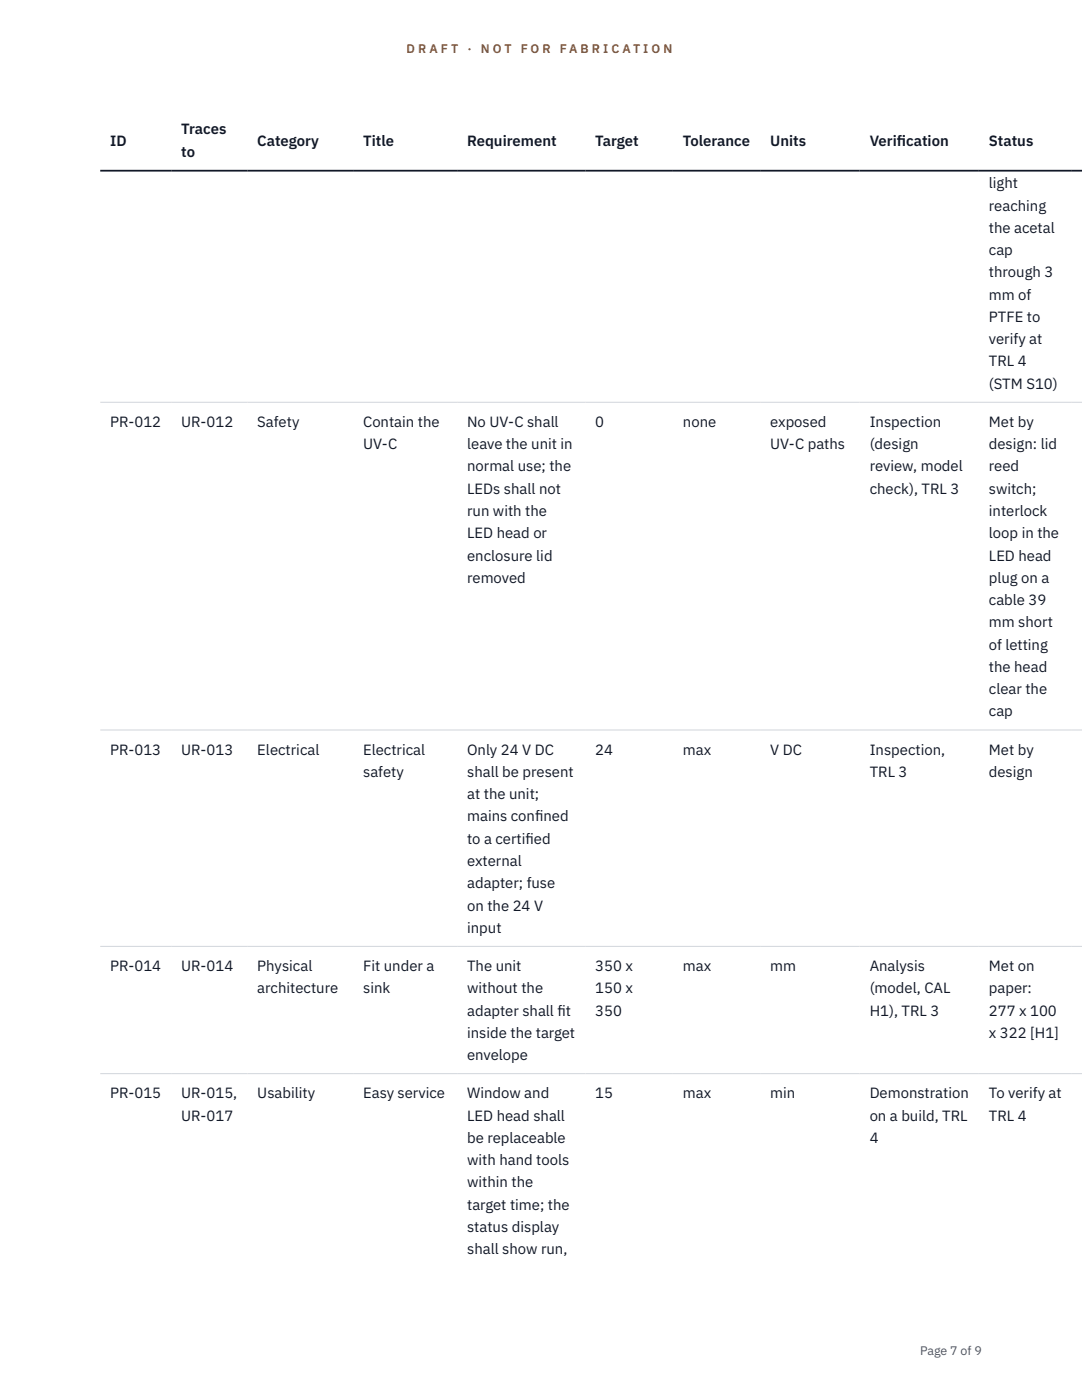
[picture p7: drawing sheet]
<svg xmlns="http://www.w3.org/2000/svg" width="216mm" height="279mm" viewBox="0 0 216 279" stroke-linecap="round" stroke-linejoin="round" font-family="sans-serif">
<defs><g id="words">
<g font-size="3" fill="#111827">
<text x="22" y="29.1">ID</text>
<text x="36.2" y="26.8">Traces</text>
<text x="51.3" y="29.1">Category</text>
<text x="72.5" y="29.1">Title</text>
<text x="93.2" y="29.1">Requirement</text>
<text x="118.8" y="29.1">Target</text>
<text x="136.3" y="29.1">Tolerance</text>
<text x="153.7" y="29.1">Units</text>
<text x="173.5" y="29.1">Verif</text>
<text x="179" y="29.1">ication</text>
<text x="197.3" y="29.1">Status</text>
<text x="36.2" y="31.3">to</text>
<text x="197.3" y="37.6">light</text>
<text x="197.3" y="42">reaching</text>
<text x="197.3" y="46.5">the acetal</text>
<text x="197.3" y="50.9">cap</text>
<text x="197.3" y="55.4">through 3</text>
<text x="197.3" y="59.8">mm of</text>
<text x="197.3" y="64.2">PTFE to</text>
<text x="197.3" y="68.7">verify at</text>
<text x="197.3" y="73.1">TRL 4</text>
<text x="197.3" y="77.6">(STM S10)</text>
<text x="22" y="85.2">PR-012</text>
<text x="36.2" y="85.2">UR-012</text>
<text x="51.3" y="85.2">Safety</text>
<text x="72.5" y="85.2">Contain the</text>
<text x="72.5" y="89.6">UV-C</text>
<text x="93.2" y="85.2">No UV-C shall</text>
<text x="93.2" y="89.6">leave the unit in</text>
<text x="118.8" y="85.2">0</text>
<text x="136.3" y="85.2">none</text>
<text x="153.7" y="85.2">exposed</text>
<text x="153.7" y="89.6">UV-C paths</text>
<text x="173.5" y="85.2">Inspection</text>
<text x="173.5" y="89.6">(design</text>
<text x="197.3" y="85.2">Met by</text>
<text x="197.3" y="89.6">design: lid</text>
<text x="93.2" y="94.1">normal use; the</text>
<text x="173.5" y="94.1">review, model</text>
<text x="197.3" y="94.1">reed</text>
<text x="93.2" y="98.5">LEDs shall not</text>
<text x="173.5" y="98.5">check), TRL 3</text>
<text x="197.3" y="98.5">switch;</text>
<text x="93.2" y="103">run with the</text>
<text x="93.2" y="107.4">LED head or</text>
<text x="197.3" y="103">interlock</text>
<text x="197.3" y="107.4">loop in the</text>
<text x="93.2" y="111.9">enclosure lid</text>
<text x="197.3" y="111.9">LED head</text>
<text x="93.2" y="116.3">removed</text>
<text x="197.3" y="116.3">plug on a</text>
<text x="197.3" y="120.8">cable 39</text>
<text x="197.3" y="125.2">mm short</text>
<text x="197.3" y="129.7">of letting</text>
<text x="197.3" y="134.1">the head</text>
<text x="197.3" y="138.5">clear the</text>
<text x="197.3" y="143">cap</text>
<text x="22" y="150.6">PR-013</text>
<text x="36.2" y="150.6">UR-013</text>
<text x="51.3" y="150.6">Electrical</text>
<text x="72.5" y="150.6">Electrical</text>
<text x="72.5" y="155.1">safety</text>
<text x="93.2" y="150.6">Only 24 V DC</text>
<text x="93.2" y="155.1">shall be present</text>
<text x="118.8" y="150.6">24</text>
<text x="136.3" y="150.6">max</text>
<text x="153.7" y="150.6">V DC</text>
<text x="173.5" y="150.6">Inspection,</text>
<text x="173.5" y="155.1">TRL 3</text>
<text x="197.3" y="150.6">Met by</text>
<text x="197.3" y="155.1">design</text>
<text x="93.2" y="159.5">at the unit;</text>
<text x="93.2" y="163.9">mains conf</text>
<text x="106.8" y="163.9">ined</text>
<text x="93.2" y="168.4">to a certif</text>
<text x="93.2" y="172.8">external</text>
<text x="104.9" y="168.4">ied</text>
<text x="93.2" y="177.3">adapter; fuse</text>
<text x="93.2" y="181.7">on the 24 V</text>
<text x="93.2" y="186.2">input</text>
<text x="22" y="193.8">PR-014</text>
<text x="36.2" y="193.8">UR-014</text>
<text x="51.3" y="193.8">Physical</text>
<text x="72.5" y="193.8">Fit under a</text>
<text x="93.2" y="193.8">The unit</text>
<text x="118.8" y="193.8">350 x</text>
<text x="136.3" y="193.8">max</text>
<text x="153.7" y="193.8">mm</text>
<text x="173.5" y="193.8">Analysis</text>
<text x="197.3" y="193.8">Met on</text>
<text x="51.3" y="198.2">architecture</text>
<text x="72.5" y="198.2">sink</text>
<text x="93.2" y="198.2">without the</text>
<text x="93.2" y="202.7">adapter shall f</text>
<text x="111.2" y="202.7">it</text>
<text x="118.8" y="198.2">150 x</text>
<text x="118.8" y="202.7">350</text>
<text x="173.5" y="198.2">(model, CAL</text>
<text x="173.5" y="202.7">H1), TRL 3</text>
<text x="197.3" y="198.2">paper:</text>
<text x="197.3" y="202.7">277 x 100</text>
<text x="93.2" y="207.1">inside the target</text>
<text x="197.3" y="207.1">x 322 [H1]</text>
<text x="93.2" y="211.6">envelope</text>
<text x="22" y="219.2">PR-015</text>
<text x="36.2" y="219.2">UR-015,</text>
<text x="51.3" y="219.2">Usability</text>
<text x="72.5" y="219.2">Easy service</text>
<text x="93.2" y="219.2">Window and</text>
<text x="118.8" y="219.2">15</text>
<text x="136.3" y="219.2">max</text>
<text x="153.7" y="219.2">min</text>
<text x="173.5" y="219.2">Demonstration</text>
<text x="197.3" y="219.2">To verify at</text>
<text x="36.2" y="223.6">UR-017</text>
<text x="93.2" y="223.6">LED head shall</text>
<text x="173.5" y="223.6">on a build, TRL</text>
<text x="197.3" y="223.6">TRL 4</text>
<text x="93.2" y="228.1">be replaceable</text>
<text x="93.2" y="232.5">with hand tools</text>
<text x="173.5" y="228.1">4</text>
<text x="93.2" y="237">within the</text>
<text x="93.2" y="241.4">target time; the</text>
<text x="93.2" y="245.9">status display</text>
<text x="93.2" y="250.3">shall show run,</text>
</g>
<g font-size="2.5" fill="#b45309">
<text x="81.1" y="10.5">D R A F T</text>
<text x="93.3" y="10.5">·</text>
<text x="95.9" y="10.5">N O T</text>
<text x="103.9" y="10.5">F O R</text>
<text x="111.7" y="10.5">F A B R I C A T I O N</text>
</g>
<text font-size="2.5" fill="#4b5563" x="183.6" y="270.3">Page 7 of 9</text>
</g></defs>
<path d="M20 80.3h195.9M20 145.7h195.9M20 188.9h195.9M20 214.3h195.9" fill="none" stroke="#d1d5db" stroke-width=".2"/>
<path d="M20 34.1h195.9" fill="none" stroke="#111827" stroke-width=".35"/>
<use href="#words"/>
</svg>
